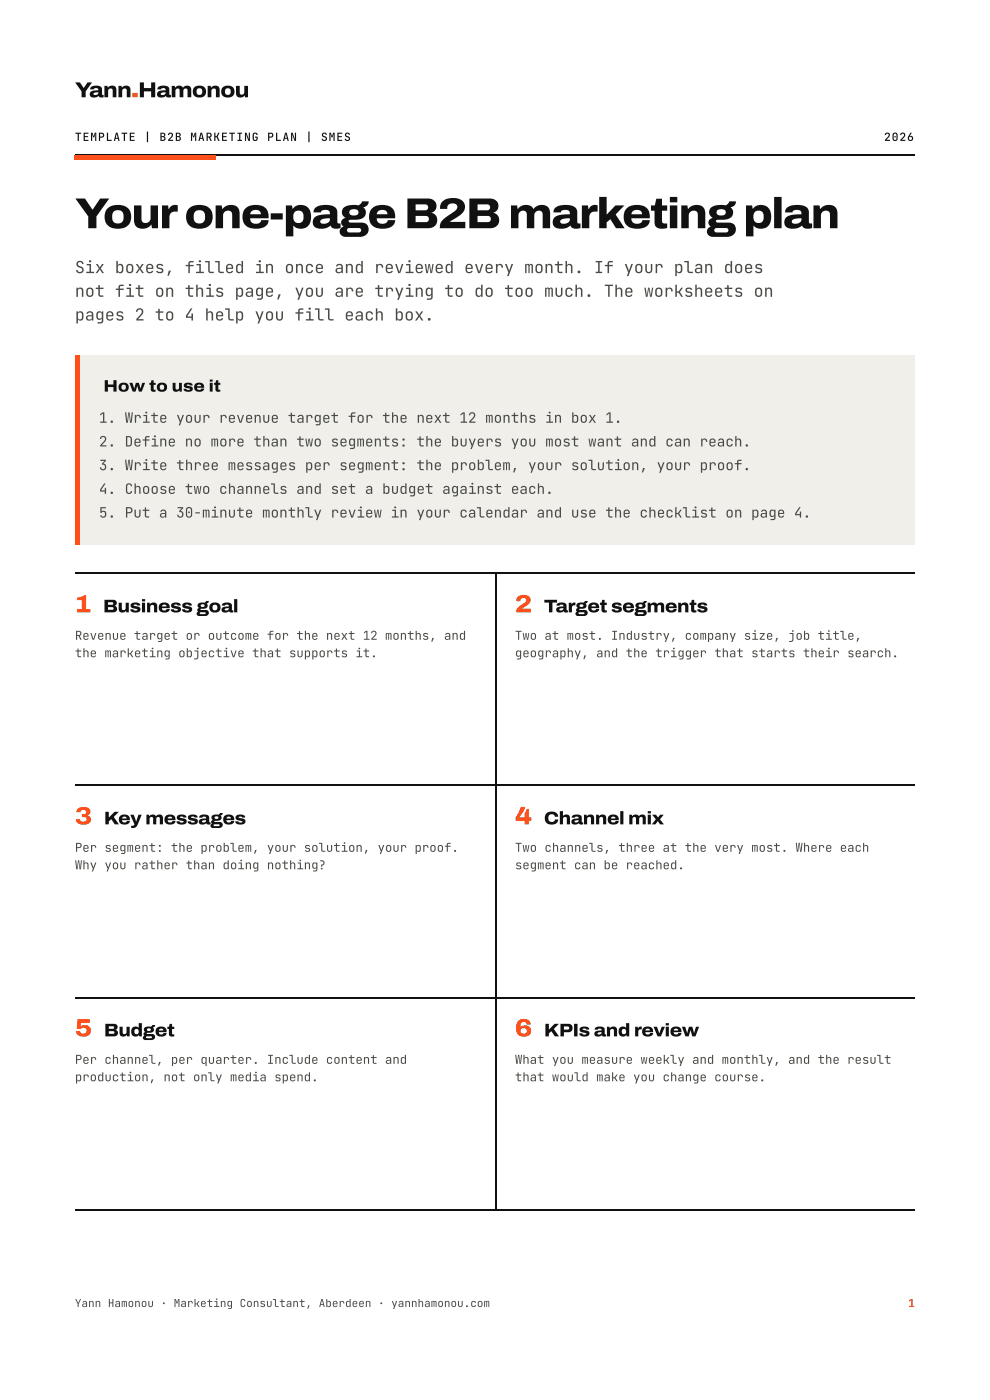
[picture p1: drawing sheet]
<svg xmlns="http://www.w3.org/2000/svg" width="210mm" height="297mm" viewBox="0 0 210 297" stroke-linecap="round" stroke-linejoin="round" font-family="sans-serif">
<defs><g id="words">
<text font-size="9.2" fill="#111" x="15.9" y="48.4">Yourone-pageB2Bmarketingplan</text>
<g font-size="5.3" fill="#ff4f1a">
<text x="15.9" y="129.9">1</text>
<text x="109.2" y="129.9">2</text>
<text x="15.9" y="174.9">3</text>
<text x="109.2" y="174.9">4</text>
<text x="15.9" y="219.9">5</text>
<text x="109.2" y="219.9">6</text>
</g>
<text font-size="4.6" fill="#111" x="15.9" y="20.6">Yann.Hamonou</text>
<g font-size="3.9" fill="#111">
<text x="21.8" y="129.9">Business goal</text>
<text x="115.3" y="129.9">Target segments</text>
<text x="22" y="174.9">Key messages</text>
<text x="115.3" y="174.9">Channel mix</text>
<text x="22" y="219.9">Budget</text>
<text x="115.3" y="219.9">KPIs and review</text>
</g>
<g font-size="3.5" fill="#4a4a46">
<text x="15.9" y="57.9">Six boxes, filled in once and reviewed every month. If your plan does</text>
<text x="15.9" y="63">not fit on this page, you are trying to do too much. The worksheets on</text>
<text x="15.9" y="68">pages 2 to 4 help you fill each box.</text>
</g>
<text font-size="3.5" fill="#111" x="21.9" y="83.1">How to use it</text>
<g font-size="3" fill="#4a4a46">
<text x="21" y="89.7">1. Write your revenue target for the next 12 months in box 1.</text>
<text x="21" y="94.7">2. Define no more than two segments: the buyers you most want and can reach.</text>
<text x="21" y="99.7">3. Write three messages per segment: the problem, your solution, your proof.</text>
<text x="21" y="104.8">4. Choose two channels and set a budget against each.</text>
<text x="21" y="109.8">5. Put a 30-minute monthly review in your calendar and use the checklist on page 4.</text>
</g>
<g font-size="2.6" fill="#4a4a46">
<text x="15.9" y="135.7">Revenue target or outcome for the next 12 months, and</text>
<text x="109.2" y="135.7">Two at most. Industry, company size, job title,</text>
<text x="15.9" y="139.4">the marketing objective that supports it.</text>
<text x="109.2" y="139.4">geography, and the trigger that starts their search.</text>
<text x="15.9" y="180.7">Per segment: the problem, your solution, your proof.</text>
<text x="15.9" y="184.4">Why you rather than doing nothing?</text>
<text x="109.2" y="180.7">Two channels, three at the very most. Where each</text>
<text x="109.2" y="184.4">segment can be reached.</text>
<text x="15.9" y="225.7">Per channel, per quarter. Include content and</text>
<text x="109.2" y="225.7">What you measure weekly and monthly, and the result</text>
<text x="15.9" y="229.4">production, not only media spend.</text>
<text x="109.2" y="229.4">that would make you change course.</text>
</g>
<g font-size="2.4" fill="#111">
<text x="15.9" y="29.9">TEMPLATE</text>
<text x="30.5" y="29.9">|</text>
<text x="33.8" y="29.9">B2B</text>
<text x="40.3" y="29.9">MARKETING</text>
<text x="56.6" y="29.9">PLAN</text>
<text x="64.8" y="29.9">|</text>
<text x="68" y="29.9">SMES</text>
<text x="187.4" y="29.9">2026</text>
</g>
<text font-size="2.3" fill="#4a4a46" x="15.9" y="277.3">Yann Hamonou · Marketing Consultant, Aberdeen · yannhamonou.com</text>
<text font-size="2.3" fill="#ff4f1a" x="192.5" y="277.3">1</text>
</g></defs>
<path d="M15.9 75.4h178v40.2h-178z" fill="#f0efea"/>
<path d="M15.9 75.4h1v40.2h-1z" fill="#ff4f1a"/>
<path d="M15.9 32.9h178M15.9 121.6h178M105.2 121.7v135.2M15.9 166.6h178M15.9 211.8h178M15.9 256.8h178" fill="none" stroke="#111" stroke-width=".26"/>
<path d="M15.9 32.8h29.9v1.1h-29.9z" fill="#ff4f1a"/>
<use href="#words"/>
</svg>
